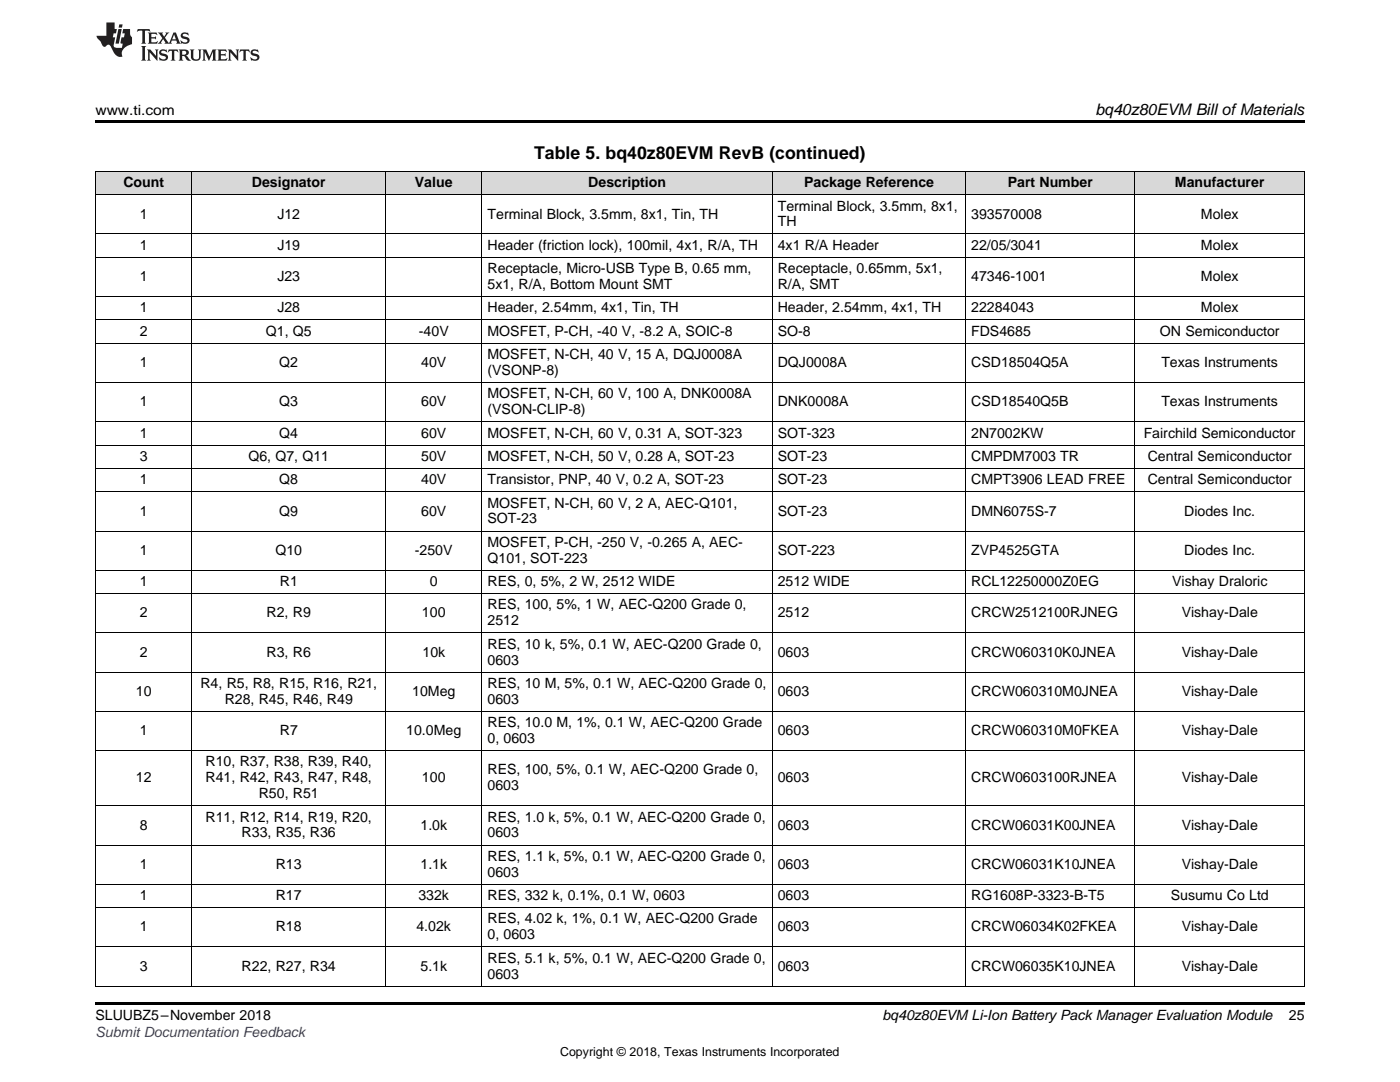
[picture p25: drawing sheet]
<svg xmlns="http://www.w3.org/2000/svg" width="279mm" height="216mm" viewBox="0 0 279 216" stroke-linecap="round" stroke-linejoin="round" font-family="sans-serif">
<defs><g id="words">
<text font-size="3.5" x="106.6" y="31.8">Table 5. bq40z80EVM RevB (continued)</text>
<text font-size="3.2" x="218.6" y="23">bq40z80EVM Bill ofMaterials</text>
<g font-size="2.8">
<text x="19" y="23">www.ti.com</text>
<text x="24.6" y="37.4">Count</text>
<text x="50.3" y="37.4">Designator</text>
<text x="82.8" y="37.4">Value</text>
<text x="117.4" y="37.4">Description</text>
<text x="160.5" y="37.4">Package Reference</text>
<text x="201.1" y="37.4">Part Number</text>
<text x="234.5" y="37.4">Manufacturer</text>
<text x="27.9" y="43.6">1</text>
<text x="55.4" y="43.6">J12</text>
<text x="97.3" y="43.6">Terminal Block, 3.5mm, 8x1, Tin, TH</text>
<text x="155.2" y="42">Terminal Block, 3.5mm, 8x1,</text>
<text x="155.2" y="45.2">TH</text>
<text x="193.8" y="43.6">393570008</text>
<text x="239.7" y="43.6">Molex</text>
<text x="27.9" y="49.8">1</text>
<text x="55.4" y="49.8">J19</text>
<text x="97.3" y="49.8">Header (friction lock), 100mil, 4x1, R/A, TH</text>
<text x="155.2" y="49.8">4x1 R/A Header</text>
<text x="193.8" y="49.8">22/05/3041</text>
<text x="239.7" y="49.8">Molex</text>
<text x="27.9" y="56.1">1</text>
<text x="55.4" y="56.1">J23</text>
<text x="97.3" y="54.5">Receptacle, Micro-USB Type B, 0.65 mm,</text>
<text x="97.3" y="57.7">5x1, R/A, Bottom Mount SMT</text>
<text x="155.2" y="54.5">Receptacle, 0.65mm, 5x1,</text>
<text x="155.2" y="57.7">R/A, SMT</text>
<text x="193.8" y="56.1">47346-1001</text>
<text x="239.7" y="56.1">Molex</text>
<text x="27.9" y="62.3">1</text>
<text x="55.4" y="62.3">J28</text>
<text x="97.3" y="62.3">Header, 2.54mm, 4x1, Tin, TH</text>
<text x="155.2" y="62.3">Header, 2.54mm, 4x1, TH</text>
<text x="193.8" y="62.3">22284043</text>
<text x="239.7" y="62.3">Molex</text>
<text x="27.9" y="67">2</text>
<text x="53.1" y="67">Q1, Q5</text>
<text x="83.6" y="67">-40V</text>
<text x="97.3" y="67">MOSFET, P-CH, -40 V, -8.2 A, SOIC-8</text>
<text x="97.3" y="71.6">MOSFET, N-CH, 40 V, 15 A, DQJ0008A</text>
<text x="155.2" y="67">SO-8</text>
<text x="193.8" y="67">FDS4685</text>
<text x="231.5" y="67">ON Semiconductor</text>
<text x="27.9" y="73.2">1</text>
<text x="55.7" y="73.2">Q2</text>
<text x="84.1" y="73.2">40V</text>
<text x="97.3" y="74.8">(VSONP-8)</text>
<text x="155.2" y="73.2">DQJ0008A</text>
<text x="193.8" y="73.2">CSD18504Q5A</text>
<text x="231.8" y="73.2">Texas Instruments</text>
<text x="27.9" y="81.1">1</text>
<text x="55.7" y="81.1">Q3</text>
<text x="84.1" y="81.1">60V</text>
<text x="97.3" y="79.5">MOSFET, N-CH, 60 V, 100 A, DNK0008A</text>
<text x="97.3" y="82.7">(VSON-CLIP-8)</text>
<text x="155.2" y="81.1">DNK0008A</text>
<text x="193.8" y="81.1">CSD18540Q5B</text>
<text x="231.8" y="81.1">Texas Instruments</text>
<text x="27.9" y="87.3">1</text>
<text x="55.7" y="87.3">Q4</text>
<text x="84.1" y="87.3">60V</text>
<text x="97.3" y="87.3">MOSFET, N-CH, 60 V, 0.31 A, SOT-323</text>
<text x="155.2" y="87.3">SOT-323</text>
<text x="193.8" y="87.3">2N7002KW</text>
<text x="228.2" y="87.3">Fairchild Semiconductor</text>
<text x="27.9" y="92">3</text>
<text x="49.6" y="92">Q6, Q7, Q11</text>
<text x="84.1" y="92">50V</text>
<text x="97.3" y="92">MOSFET, N-CH, 50 V, 0.28 A, SOT-23</text>
<text x="155.2" y="92">SOT-23</text>
<text x="193.8" y="92">CMPDM7003 TR</text>
<text x="229.1" y="92">Central Semiconductor</text>
<text x="27.9" y="96.6">1</text>
<text x="55.7" y="96.6">Q8</text>
<text x="84.1" y="96.6">40V</text>
<text x="97.3" y="96.6">Transistor, PNP, 40 V, 0.2 A, SOT-23</text>
<text x="97.3" y="101.3">MOSFET, N-CH, 60 V, 2 A, AEC-Q101,</text>
<text x="155.2" y="96.6">SOT-23</text>
<text x="193.8" y="96.6">CMPT3906 LEAD FREE</text>
<text x="229.1" y="96.6">Central Semiconductor</text>
<text x="27.9" y="102.9">1</text>
<text x="55.7" y="102.9">Q9</text>
<text x="84.1" y="102.9">60V</text>
<text x="97.3" y="104.5">SOT-23</text>
<text x="155.2" y="102.9">SOT-23</text>
<text x="193.8" y="102.9">DMN6075S-7</text>
<text x="236.3" y="102.9">Diodes Inc.</text>
<text x="27.9" y="110.7">1</text>
<text x="55" y="110.7">Q10</text>
<text x="82.8" y="110.7">-250V</text>
<text x="97.3" y="109.1">MOSFET, P-CH, -250 V, -0.265 A, AEC-</text>
<text x="97.3" y="112.3">Q101, SOT-223</text>
<text x="155.2" y="110.7">SOT-223</text>
<text x="193.8" y="110.7">ZVP4525GTA</text>
<text x="236.3" y="110.7">Diodes Inc.</text>
<text x="27.9" y="116.9">1</text>
<text x="55.8" y="116.9">R1</text>
<text x="85.8" y="116.9">0</text>
<text x="97.3" y="116.9">RES, 0, 5%, 2 W, 2512 WIDE</text>
<text x="155.2" y="116.9">2512 WIDE</text>
<text x="193.8" y="116.9">RCL12250000Z0EG</text>
<text x="233.9" y="116.9">Vishay Draloric</text>
<text x="27.9" y="123.2">2</text>
<text x="53.2" y="123.2">R2, R9</text>
<text x="84.2" y="123.2">100</text>
<text x="97.3" y="121.6">RES, 100, 5%, 1 W, AEC-Q200 Grade 0,</text>
<text x="97.3" y="124.8">2512</text>
<text x="155.2" y="123.2">2512</text>
<text x="193.8" y="123.2">CRCW2512100RJNEG</text>
<text x="235.8" y="123.2">Vishay-Dale</text>
<text x="27.9" y="131">2</text>
<text x="53.2" y="131">R3, R6</text>
<text x="84.3" y="131">10k</text>
<text x="97.3" y="129.4">RES, 10 k, 5%, 0.1 W, AEC-Q200 Grade 0,</text>
<text x="155.2" y="131">0603</text>
<text x="193.8" y="131">CRCW060310K0JNEA</text>
<text x="235.8" y="131">Vishay-Dale</text>
<text x="40" y="137.3">R4, R5, R8, R15, R16, R21,</text>
<text x="97.3" y="132.6">0603</text>
<text x="97.3" y="137.3">RES, 10 M, 5%, 0.1 W, AEC-Q200 Grade 0,</text>
<text x="27.1" y="138.9">10</text>
<text x="44.8" y="140.4">R28, R45, R46, R49</text>
<text x="82.3" y="138.9">10Meg</text>
<text x="97.3" y="140.4">0603</text>
<text x="155.2" y="138.9">0603</text>
<text x="193.8" y="138.9">CRCW060310M0JNEA</text>
<text x="235.8" y="138.9">Vishay-Dale</text>
<text x="27.9" y="146.7">1</text>
<text x="55.8" y="146.7">R7</text>
<text x="81.1" y="146.7">10.0Meg</text>
<text x="97.3" y="145.1">RES, 10.0 M, 1%, 0.1 W, AEC-Q200 Grade</text>
<text x="97.3" y="148.3">0, 0603</text>
<text x="155.2" y="146.7">0603</text>
<text x="193.8" y="146.7">CRCW060310M0FKEA</text>
<text x="235.8" y="146.7">Vishay-Dale</text>
<text x="41" y="152.9">R10, R37, R38, R39, R40,</text>
<text x="97.3" y="154.5">RES, 100, 5%, 0.1 W, AEC-Q200 Grade 0,</text>
<text x="27.1" y="156.1">12</text>
<text x="41" y="156.1">R41, R42, R43, R47, R48,</text>
<text x="51.6" y="159.3">R50, R51</text>
<text x="84.2" y="156.1">100</text>
<text x="97.3" y="157.7">0603</text>
<text x="155.2" y="156.1">0603</text>
<text x="193.8" y="156.1">CRCW0603100RJNEA</text>
<text x="235.8" y="156.1">Vishay-Dale</text>
<text x="27.9" y="165.5">8</text>
<text x="41" y="163.9">R11, R12, R14, R19, R20,</text>
<text x="48.2" y="167.1">R33, R35, R36</text>
<text x="83.9" y="165.5">1.0k</text>
<text x="97.3" y="163.9">RES, 1.0 k, 5%, 0.1 W, AEC-Q200 Grade 0,</text>
<text x="97.3" y="167.1">0603</text>
<text x="155.2" y="165.5">0603</text>
<text x="193.8" y="165.5">CRCW06031K00JNEA</text>
<text x="235.8" y="165.5">Vishay-Dale</text>
<text x="27.9" y="173.4">1</text>
<text x="55" y="173.4">R13</text>
<text x="83.9" y="173.4">1.1k</text>
<text x="97.3" y="171.8">RES, 1.1 k, 5%, 0.1 W, AEC-Q200 Grade 0,</text>
<text x="155.2" y="173.4">0603</text>
<text x="193.8" y="173.4">CRCW06031K10JNEA</text>
<text x="235.8" y="173.4">Vishay-Dale</text>
<text x="27.9" y="179.6">1</text>
<text x="55" y="179.6">R17</text>
<text x="83.5" y="179.6">332k</text>
<text x="97.3" y="174.9">0603</text>
<text x="97.3" y="179.6">RES, 332 k, 0.1%, 0.1 W, 0603</text>
<text x="155.2" y="179.6">0603</text>
<text x="193.8" y="179.6">RG1608P-3323-B-T5</text>
<text x="233.6" y="179.6">Susumu Co Ltd</text>
<text x="27.9" y="185.8">1</text>
<text x="55" y="185.8">R18</text>
<text x="83.1" y="185.8">4.02k</text>
<text x="97.3" y="184.3">RES, 4.02 k, 1%, 0.1 W, AEC-Q200 Grade</text>
<text x="155.2" y="185.8">0603</text>
<text x="193.8" y="185.8">CRCW06034K02FKEA</text>
<text x="235.8" y="185.8">Vishay-Dale</text>
<text x="97.3" y="187.4">0, 0603</text>
<text x="27.9" y="193.7">3</text>
<text x="48.2" y="193.7">R22, R27, R34</text>
<text x="83.9" y="193.7">5.1k</text>
<text x="97.3" y="192.1">RES, 5.1 k, 5%, 0.1 W, AEC-Q200 Grade 0,</text>
<text x="97.3" y="195.3">0603</text>
<text x="155.2" y="193.7">0603</text>
<text x="193.8" y="193.7">CRCW06035K10JNEA</text>
<text x="235.8" y="193.7">Vishay-Dale</text>
<text x="19" y="203.6">SLUUBZ5–November 2018</text>
<text x="176.1" y="203.6">bq40z80EVM Li-Ion Battery Pack Manager Evaluation Module</text>
<text x="257.2" y="203.5">25</text>
</g>
<text font-size="2.8" fill="#00f" x="19" y="206.9">Submit Documentation Feedback</text>
<text font-size="2.5" x="111.8" y="210.7">Copyright © 2018, Texas Instruments Incorporated</text>
</g></defs>
<g fill="#d8d8d8">
<path d="M19 34.3h19.3v4.6h-19.3z"/>
<path d="M38.3 34.3h38.6v4.6h-38.6z"/>
<path d="M76.9 34.3h19.3v4.6h-19.3z"/>
<path d="M96.2 34.3h58v4.6h-58z"/>
<path d="M154.2 34.3h38.6v4.6h-38.6z"/>
<path d="M192.8 34.3h33.8v4.6h-33.8z"/>
<path d="M226.6 34.3h33.7v4.6h-33.7z"/>
</g>
<path d="M19 24h241.3v.6h-241.3zM19 200h241.3v.6h-241.3z" fill="#000"/>
<g fill="none" stroke="#000" stroke-width=".2">
<path d="M19 38.9h241.3M19 34.2h241.3M19.1 34.3v162.5M38.3 34.3v162.5M76.9 34.3v162.5M96.2 34.3v162.5M154.1 34.3v162.5M192.7 34.3v162.5M226.5 34.3v162.5M260.3 34.3v162.5M19 59.2h241.3M19 51.3h241.3"/>
<path d="M19 46.7h241.3M19 76.3h241.3M19 68.5h241.3M19 63.8h241.3M19 98.1h241.3M19 93.5h241.3M19 88.8h241.3M19 84.2h241.3M19 118.4h241.3M19 113.8h241.3M19 106h241.3M19 134.1h241.3"/>
<path d="M19 126.3h241.3M19 149.8h241.3M19 141.9h241.3M19 176.4h241.3M19 168.6h241.3M19 160.8h241.3M19 196.8h241.3M19 188.9h241.3M19 181.1h241.3"/>
</g>
<g fill="#231f20">
<path d="M27.5 5.8l-.1 .6 .4-.3h.6v.2v2.1l-.2 .3h1l-.3-.3v-2.1l.1-.2h.5l.5 .3-.2-.6zM29.5 6.5l.2 .4v1.5l-.2 .3h1.8l.2-.5a1.04 1.04 0 0 1-1.3 .1v-.6h.6l.3 .2v-.7l-.3 .2h-.6v-.6h.8l.4 .2-.2-.5zM31.5 6.5l.9 1.1-.9 1.1h.8l-.2-.2 .5-.7 .4 .7-.2 .2h1.5l-.1-.2 .1-.4h.9l.1 .4-.2 .2h1l-.3-.3-.7-1.9h-.5l-.9 2.1-.8-1.1 .9-1h-.8l.1 .3-.3 .5-.4-.6 .2-.2zM34.7 6.9l.4 .9h-.7zM36.3 6.6a.63 .63 0 0 0-.2 .7 .63 .63 0 0 0 .6 .4l.6 .2 .1 .2a.75 .75 0 0 1-.7 .4 .75 .75 0 0 1-.6-.5l.1 .7 .1-.1a1.11 1.11 0 0 0 1.5-.5 1.13 1.13 0 0 0-1.2-.9l-.1-.3a1.04 1.04 0 0 1 1.2 .2l-.2-.6-.1 .1-.5-.1zM28.2 9.2l.2 .3v2.2l-.2 .4h1l-.3-.4v-2.2l.3-.3zM29.3 9.9l.3 .3v1.5l-.3 .4h.8l-.2-.4v-1.3l1.5 1.7v-1.9l.2-.3h-.7l.2 .3v.9l-1.1-1.2zM32 10a.62 .62 0 0 0-.2 .7 .62 .62 0 0 0 .6 .4l.6 .2 .1 .2a.76 .76 0 0 1-.7 .4 .76 .76 0 0 1-.6-.5l.1 .7 .1-.1a1.11 1.11 0 0 0 1.5-.6 1.13 1.13 0 0 0-1.2-.8l-.1-.3a1.04 1.04 0 0 1 1.2 .1l-.2-.5-.1 .1-.5-.2zM33.7 9.9l-.2 .6a.61 .61 0 0 1 .8-.3v1.5l-.2 .4h.9l-.2-.4v-1.5a.63 .63 0 0 1 .8 .3l-.2-.6zM35.6 9.9l.3 .3v1.5l-.3 .4h1l-.2-.2v-.7l.5 .2a.76 .76 0 0 0 1.2 .6l-1-.9a.58 .58 0 0 0 .6-.6 .58 .58 0 0 0-.5-.6zM36.4 10.2l.1-.1a.45 .45 0 0 1 .5 .1 .45 .45 0 0 1 .1 .5l-.7 .2zM37.9 9.9l.2 .2a2.17 2.17 0 0 0 .3 1.9 .99 .99 0 0 0 1.6-.7v-1.1l.2-.3h-.7l.2 .2a1.92 1.92 0 0 1-.2 1.7 .6 .6 0 0 1-.9-.5v-1.1l.2-.3zM40.4 9.9l.2 .3v1.5l-.2 .4h.7l-.2-.4v-1.4l.8 1.8 .8-1.8v1.4l-.2 .4h.9l-.2-.4v-1.5l.2-.3h-.8l-.6 1.4-.6-1.4zM43.4 9.9l.2 .3v1.5l-.2 .4h1.8l.2-.6a1.04 1.04 0 0 1-1.3 .2v-.6h.5l.4 .1v-.6l-.4 .2h-.5v-.6h.8l.3 .2-.1-.5zM45.5 9.9l.2 .3v1.5l-.2 .4h.7l-.2-.4v-1.3l1.5 1.7v-1.9l.2-.3h-.7l.2 .3v.9l-1.1-1.2zM47.9 9.9l-.1 .6a.61 .61 0 0 1 .8-.3v1.5l-.3 .4h1l-.3-.4 .1-1.5a.63 .63 0 0 1 .7 .3l-.1-.6zM50.2 10a.62 .62 0 0 0-.2 .7 .62 .62 0 0 0 .6 .4l.6 .2 .2 .2a.76 .76 0 0 1-.8 .4 .76 .76 0 0 1-.6-.5l.1 .7 .2-.1a1.11 1.11 0 0 0 1.5-.6 1.13 1.13 0 0 0-1.3-.8l-.1-.3a1.04 1.04 0 0 1 1.2 .1l-.1-.5-.2 .1-.5-.2z"/>
<path d="M21.2 4.5v2.6h-1.9l.1 .4 .7 .9a.91 .91 0 0 0 1 .9 .56 .56 0 0 1 .5-.4 .56 .56 0 0 1 .5 .3l.4 .8a1.53 1.53 0 0 0 1.9 1.3 1.54 1.54 0 0 1 1-2.1l.9-.4v-1.4a1.52 1.52 0 0 1-.3-1.6h-1.4l-.2 .9h.5l-.2 .8h-.4l-.2 .9v.2l.4 .1-.2 .9a1.93 1.93 0 0 1-1.6-.3l.3-1.8h-.5l.2-.8h.4l.2-.9h-.4v-1.3zM23.6 5.8l-.6 2.9h.7l.6-2.9zM23.8 4.9l-.1 .6h.6l.2-.6z"/>
</g>
<use href="#words"/>
</svg>
